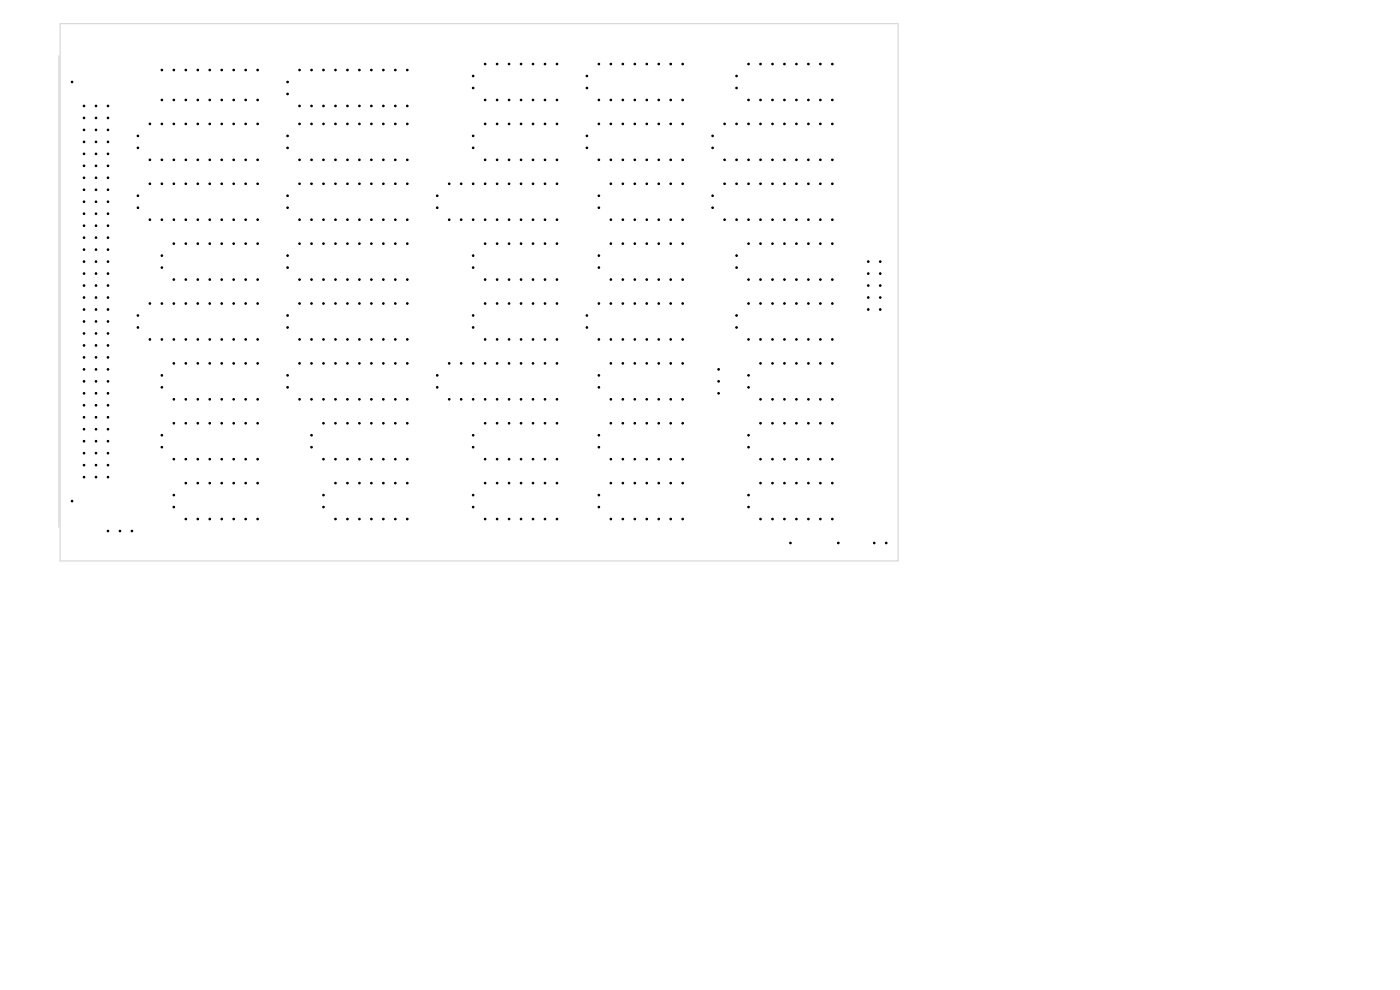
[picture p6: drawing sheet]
<svg xmlns="http://www.w3.org/2000/svg" width="297mm" height="210mm" viewBox="0 0 297 210" stroke-linecap="round" stroke-linejoin="round" font-family="sans-serif">
<path d="M12.5 11.8v100.1M12.7 5h177.8v114h-177.8z" fill="none" stroke="#d0d2cd" stroke-width=".21"/>
<g fill="#000" stroke="#000" stroke-width=".21">
<circle cx="15.3" cy="17.4" r=".17"/>
<circle cx="34.3" cy="14.9" r=".17"/>
<circle cx="36.9" cy="14.9" r=".17"/>
<circle cx="39.4" cy="14.9" r=".17"/>
<circle cx="42" cy="14.9" r=".17"/>
<circle cx="44.5" cy="14.9" r=".17"/>
<circle cx="47" cy="14.9" r=".17"/>
<circle cx="49.6" cy="14.9" r=".17"/>
<circle cx="52.1" cy="14.9" r=".17"/>
<circle cx="54.7" cy="14.9" r=".17"/>
<circle cx="61" cy="17.4" r=".17"/>
<circle cx="61" cy="19.9" r=".17"/>
<circle cx="63.5" cy="14.9" r=".17"/>
<circle cx="66.1" cy="14.9" r=".17"/>
<circle cx="68.6" cy="14.9" r=".17"/>
<circle cx="71.2" cy="14.9" r=".17"/>
<circle cx="73.7" cy="14.9" r=".17"/>
<circle cx="76.2" cy="14.9" r=".17"/>
<circle cx="78.8" cy="14.9" r=".17"/>
<circle cx="81.3" cy="14.9" r=".17"/>
<circle cx="83.9" cy="14.9" r=".17"/>
<circle cx="86.4" cy="14.9" r=".17"/>
<circle cx="100.4" cy="18.7" r=".17"/>
<circle cx="100.4" cy="16.1" r=".17"/>
<circle cx="102.9" cy="13.6" r=".17"/>
<circle cx="105.5" cy="13.6" r=".17"/>
<circle cx="108" cy="13.6" r=".17"/>
<circle cx="110.5" cy="13.6" r=".17"/>
<circle cx="113.1" cy="13.6" r=".17"/>
<circle cx="115.6" cy="13.6" r=".17"/>
<circle cx="118.2" cy="13.6" r=".17"/>
<circle cx="124.5" cy="18.7" r=".17"/>
<circle cx="124.5" cy="16.1" r=".17"/>
<circle cx="127" cy="13.6" r=".17"/>
<circle cx="129.6" cy="13.6" r=".17"/>
<circle cx="132.1" cy="13.6" r=".17"/>
<circle cx="134.7" cy="13.6" r=".17"/>
<circle cx="137.2" cy="13.6" r=".17"/>
<circle cx="139.7" cy="13.6" r=".17"/>
<circle cx="142.3" cy="13.6" r=".17"/>
<circle cx="144.8" cy="13.6" r=".17"/>
<circle cx="156.3" cy="18.7" r=".17"/>
<circle cx="156.3" cy="16.1" r=".17"/>
<circle cx="158.8" cy="13.6" r=".17"/>
<circle cx="161.3" cy="13.6" r=".17"/>
<circle cx="163.9" cy="13.6" r=".17"/>
<circle cx="166.4" cy="13.6" r=".17"/>
<circle cx="169" cy="13.6" r=".17"/>
<circle cx="171.5" cy="13.6" r=".17"/>
<circle cx="174" cy="13.6" r=".17"/>
<circle cx="176.6" cy="13.6" r=".17"/>
<circle cx="17.8" cy="37.7" r=".17"/>
<circle cx="17.8" cy="32.6" r=".17"/>
<circle cx="17.8" cy="22.5" r=".17"/>
<circle cx="17.8" cy="25" r=".17"/>
<circle cx="17.8" cy="27.6" r=".17"/>
<circle cx="17.8" cy="35.2" r=".17"/>
<circle cx="17.8" cy="30.1" r=".17"/>
<circle cx="20.4" cy="35.2" r=".17"/>
<circle cx="20.4" cy="32.6" r=".17"/>
<circle cx="20.4" cy="37.7" r=".17"/>
<circle cx="20.4" cy="30.1" r=".17"/>
<circle cx="20.4" cy="22.5" r=".17"/>
<circle cx="20.4" cy="25" r=".17"/>
<circle cx="20.4" cy="27.6" r=".17"/>
<circle cx="22.9" cy="22.5" r=".17"/>
<circle cx="22.9" cy="27.6" r=".17"/>
<circle cx="22.9" cy="32.6" r=".17"/>
<circle cx="22.9" cy="30.1" r=".17"/>
<circle cx="22.9" cy="25" r=".17"/>
<circle cx="22.9" cy="37.7" r=".17"/>
<circle cx="22.9" cy="35.2" r=".17"/>
<circle cx="29.3" cy="28.8" r=".17"/>
<circle cx="29.3" cy="31.4" r=".17"/>
<circle cx="31.8" cy="33.9" r=".17"/>
<circle cx="31.8" cy="39" r=".17"/>
<circle cx="31.8" cy="26.3" r=".17"/>
<circle cx="34.3" cy="21.2" r=".17"/>
<circle cx="34.3" cy="39" r=".17"/>
<circle cx="34.3" cy="26.3" r=".17"/>
<circle cx="34.3" cy="33.9" r=".17"/>
<circle cx="36.9" cy="39" r=".17"/>
<circle cx="36.9" cy="21.2" r=".17"/>
<circle cx="36.9" cy="26.3" r=".17"/>
<circle cx="36.9" cy="33.9" r=".17"/>
<circle cx="39.4" cy="26.3" r=".17"/>
<circle cx="39.4" cy="39" r=".17"/>
<circle cx="39.4" cy="21.2" r=".17"/>
<circle cx="39.4" cy="33.9" r=".17"/>
<circle cx="42" cy="39" r=".17"/>
<circle cx="42" cy="21.2" r=".17"/>
<circle cx="42" cy="33.9" r=".17"/>
<circle cx="42" cy="26.3" r=".17"/>
<circle cx="44.5" cy="26.3" r=".17"/>
<circle cx="44.5" cy="39" r=".17"/>
<circle cx="44.5" cy="21.2" r=".17"/>
<circle cx="44.5" cy="33.9" r=".17"/>
<circle cx="47" cy="21.2" r=".17"/>
<circle cx="47" cy="39" r=".17"/>
<circle cx="47" cy="26.3" r=".17"/>
<circle cx="47" cy="33.9" r=".17"/>
<circle cx="49.6" cy="26.3" r=".17"/>
<circle cx="49.6" cy="21.2" r=".17"/>
<circle cx="49.6" cy="39" r=".17"/>
<circle cx="49.6" cy="33.9" r=".17"/>
<circle cx="52.1" cy="26.3" r=".17"/>
<circle cx="52.1" cy="33.9" r=".17"/>
<circle cx="52.1" cy="21.2" r=".17"/>
<circle cx="52.1" cy="39" r=".17"/>
<circle cx="54.7" cy="26.3" r=".17"/>
<circle cx="54.7" cy="33.9" r=".17"/>
<circle cx="54.7" cy="21.2" r=".17"/>
<circle cx="54.7" cy="39" r=".17"/>
<circle cx="61" cy="31.4" r=".17"/>
<circle cx="61" cy="28.8" r=".17"/>
<circle cx="63.5" cy="22.5" r=".17"/>
<circle cx="63.5" cy="26.3" r=".17"/>
<circle cx="63.5" cy="33.9" r=".17"/>
<circle cx="63.5" cy="39" r=".17"/>
<circle cx="66.1" cy="39" r=".17"/>
<circle cx="66.1" cy="26.3" r=".17"/>
<circle cx="66.1" cy="33.9" r=".17"/>
<circle cx="66.1" cy="22.5" r=".17"/>
<circle cx="68.6" cy="33.9" r=".17"/>
<circle cx="68.6" cy="26.3" r=".17"/>
<circle cx="68.6" cy="39" r=".17"/>
<circle cx="68.6" cy="22.5" r=".17"/>
<circle cx="71.2" cy="26.3" r=".17"/>
<circle cx="71.2" cy="33.9" r=".17"/>
<circle cx="71.2" cy="22.5" r=".17"/>
<circle cx="71.2" cy="39" r=".17"/>
<circle cx="73.7" cy="39" r=".17"/>
<circle cx="73.7" cy="33.9" r=".17"/>
<circle cx="73.7" cy="22.5" r=".17"/>
<circle cx="73.7" cy="26.3" r=".17"/>
<circle cx="76.2" cy="33.9" r=".17"/>
<circle cx="76.2" cy="39" r=".17"/>
<circle cx="76.2" cy="26.3" r=".17"/>
<circle cx="76.2" cy="22.5" r=".17"/>
<circle cx="78.8" cy="26.3" r=".17"/>
<circle cx="78.8" cy="33.9" r=".17"/>
<circle cx="78.8" cy="39" r=".17"/>
<circle cx="78.8" cy="22.5" r=".17"/>
<circle cx="81.3" cy="33.9" r=".17"/>
<circle cx="81.3" cy="22.5" r=".17"/>
<circle cx="81.3" cy="26.3" r=".17"/>
<circle cx="81.3" cy="39" r=".17"/>
<circle cx="83.9" cy="33.9" r=".17"/>
<circle cx="83.9" cy="22.5" r=".17"/>
<circle cx="83.9" cy="26.3" r=".17"/>
<circle cx="83.9" cy="39" r=".17"/>
<circle cx="86.4" cy="33.9" r=".17"/>
<circle cx="86.4" cy="22.5" r=".17"/>
<circle cx="86.4" cy="26.3" r=".17"/>
<circle cx="86.4" cy="39" r=".17"/>
<circle cx="95.3" cy="39" r=".17"/>
<circle cx="97.8" cy="39" r=".17"/>
<circle cx="100.4" cy="39" r=".17"/>
<circle cx="100.4" cy="31.4" r=".17"/>
<circle cx="100.4" cy="28.8" r=".17"/>
<circle cx="102.9" cy="21.2" r=".17"/>
<circle cx="102.9" cy="26.3" r=".17"/>
<circle cx="102.9" cy="33.9" r=".17"/>
<circle cx="102.9" cy="39" r=".17"/>
<circle cx="105.5" cy="26.3" r=".17"/>
<circle cx="105.5" cy="33.9" r=".17"/>
<circle cx="105.5" cy="21.2" r=".17"/>
<circle cx="105.5" cy="39" r=".17"/>
<circle cx="108" cy="21.2" r=".17"/>
<circle cx="108" cy="26.3" r=".17"/>
<circle cx="108" cy="39" r=".17"/>
<circle cx="108" cy="33.9" r=".17"/>
<circle cx="110.5" cy="39" r=".17"/>
<circle cx="110.5" cy="33.9" r=".17"/>
<circle cx="110.5" cy="26.3" r=".17"/>
<circle cx="110.5" cy="21.2" r=".17"/>
<circle cx="113.1" cy="39" r=".17"/>
<circle cx="113.1" cy="21.2" r=".17"/>
<circle cx="113.1" cy="33.9" r=".17"/>
<circle cx="113.1" cy="26.3" r=".17"/>
<circle cx="115.6" cy="33.9" r=".17"/>
<circle cx="115.6" cy="39" r=".17"/>
<circle cx="115.6" cy="21.2" r=".17"/>
<circle cx="115.6" cy="26.3" r=".17"/>
<circle cx="118.2" cy="39" r=".17"/>
<circle cx="118.2" cy="33.9" r=".17"/>
<circle cx="118.2" cy="26.3" r=".17"/>
<circle cx="118.2" cy="21.2" r=".17"/>
<circle cx="124.5" cy="28.8" r=".17"/>
<circle cx="124.5" cy="31.4" r=".17"/>
<circle cx="127" cy="33.9" r=".17"/>
<circle cx="127" cy="21.2" r=".17"/>
<circle cx="127" cy="26.3" r=".17"/>
<circle cx="129.6" cy="26.3" r=".17"/>
<circle cx="129.6" cy="21.2" r=".17"/>
<circle cx="129.6" cy="33.9" r=".17"/>
<circle cx="129.6" cy="39" r=".17"/>
<circle cx="132.1" cy="39" r=".17"/>
<circle cx="132.1" cy="33.9" r=".17"/>
<circle cx="132.1" cy="21.2" r=".17"/>
<circle cx="132.1" cy="26.3" r=".17"/>
<circle cx="134.7" cy="21.2" r=".17"/>
<circle cx="134.7" cy="39" r=".17"/>
<circle cx="134.7" cy="33.9" r=".17"/>
<circle cx="134.7" cy="26.3" r=".17"/>
<circle cx="137.2" cy="39" r=".17"/>
<circle cx="137.2" cy="33.9" r=".17"/>
<circle cx="137.2" cy="21.2" r=".17"/>
<circle cx="137.2" cy="26.3" r=".17"/>
<circle cx="139.7" cy="39" r=".17"/>
<circle cx="139.7" cy="33.9" r=".17"/>
<circle cx="139.7" cy="21.2" r=".17"/>
<circle cx="139.7" cy="26.3" r=".17"/>
<circle cx="142.3" cy="21.2" r=".17"/>
<circle cx="142.3" cy="39" r=".17"/>
<circle cx="142.3" cy="33.9" r=".17"/>
<circle cx="142.3" cy="26.3" r=".17"/>
<circle cx="144.8" cy="33.9" r=".17"/>
<circle cx="144.8" cy="21.2" r=".17"/>
<circle cx="144.8" cy="26.3" r=".17"/>
<circle cx="144.8" cy="39" r=".17"/>
<circle cx="151.2" cy="28.8" r=".17"/>
<circle cx="151.2" cy="31.4" r=".17"/>
<circle cx="153.7" cy="39" r=".17"/>
<circle cx="153.7" cy="33.9" r=".17"/>
<circle cx="153.7" cy="26.3" r=".17"/>
<circle cx="156.3" cy="26.3" r=".17"/>
<circle cx="156.3" cy="33.9" r=".17"/>
<circle cx="156.3" cy="39" r=".17"/>
<circle cx="158.8" cy="21.2" r=".17"/>
<circle cx="158.8" cy="33.9" r=".17"/>
<circle cx="158.8" cy="39" r=".17"/>
<circle cx="158.8" cy="26.3" r=".17"/>
<circle cx="161.3" cy="39" r=".17"/>
<circle cx="161.3" cy="33.9" r=".17"/>
<circle cx="161.3" cy="26.3" r=".17"/>
<circle cx="161.3" cy="21.2" r=".17"/>
<circle cx="163.9" cy="21.2" r=".17"/>
<circle cx="163.9" cy="33.9" r=".17"/>
<circle cx="163.9" cy="26.3" r=".17"/>
<circle cx="163.9" cy="39" r=".17"/>
<circle cx="166.4" cy="39" r=".17"/>
<circle cx="166.4" cy="33.9" r=".17"/>
<circle cx="166.4" cy="26.3" r=".17"/>
<circle cx="166.4" cy="21.2" r=".17"/>
<circle cx="169" cy="39" r=".17"/>
<circle cx="169" cy="33.9" r=".17"/>
<circle cx="169" cy="21.2" r=".17"/>
<circle cx="169" cy="26.3" r=".17"/>
<circle cx="171.5" cy="21.2" r=".17"/>
<circle cx="171.5" cy="39" r=".17"/>
<circle cx="171.5" cy="33.9" r=".17"/>
<circle cx="171.5" cy="26.3" r=".17"/>
<circle cx="174" cy="33.9" r=".17"/>
<circle cx="174" cy="21.2" r=".17"/>
<circle cx="174" cy="26.3" r=".17"/>
<circle cx="174" cy="39" r=".17"/>
<circle cx="176.6" cy="33.9" r=".17"/>
<circle cx="176.6" cy="39" r=".17"/>
<circle cx="176.6" cy="26.3" r=".17"/>
<circle cx="176.6" cy="21.2" r=".17"/>
<circle cx="17.8" cy="42.8" r=".17"/>
<circle cx="17.8" cy="40.3" r=".17"/>
<circle cx="17.8" cy="58" r=".17"/>
<circle cx="17.8" cy="55.5" r=".17"/>
<circle cx="17.8" cy="50.4" r=".17"/>
<circle cx="17.8" cy="47.9" r=".17"/>
<circle cx="17.8" cy="45.3" r=".17"/>
<circle cx="17.8" cy="53" r=".17"/>
<circle cx="20.4" cy="42.8" r=".17"/>
<circle cx="20.4" cy="40.3" r=".17"/>
<circle cx="20.4" cy="50.4" r=".17"/>
<circle cx="20.4" cy="55.5" r=".17"/>
<circle cx="20.4" cy="58" r=".17"/>
<circle cx="20.4" cy="45.3" r=".17"/>
<circle cx="20.4" cy="53" r=".17"/>
<circle cx="20.4" cy="47.9" r=".17"/>
<circle cx="22.9" cy="42.8" r=".17"/>
<circle cx="22.9" cy="40.3" r=".17"/>
<circle cx="22.9" cy="55.5" r=".17"/>
<circle cx="22.9" cy="58" r=".17"/>
<circle cx="22.9" cy="50.4" r=".17"/>
<circle cx="22.9" cy="45.3" r=".17"/>
<circle cx="22.9" cy="47.9" r=".17"/>
<circle cx="22.9" cy="53" r=".17"/>
<circle cx="29.3" cy="41.5" r=".17"/>
<circle cx="29.3" cy="44.1" r=".17"/>
<circle cx="31.8" cy="46.6" r=".17"/>
<circle cx="34.3" cy="54.2" r=".17"/>
<circle cx="34.3" cy="56.8" r=".17"/>
<circle cx="34.3" cy="46.6" r=".17"/>
<circle cx="36.9" cy="46.6" r=".17"/>
<circle cx="36.9" cy="59.3" r=".17"/>
<circle cx="36.9" cy="51.7" r=".17"/>
<circle cx="39.4" cy="46.6" r=".17"/>
<circle cx="39.4" cy="59.3" r=".17"/>
<circle cx="39.4" cy="51.7" r=".17"/>
<circle cx="42" cy="59.3" r=".17"/>
<circle cx="42" cy="46.6" r=".17"/>
<circle cx="42" cy="51.7" r=".17"/>
<circle cx="44.5" cy="59.3" r=".17"/>
<circle cx="44.5" cy="46.6" r=".17"/>
<circle cx="44.5" cy="51.7" r=".17"/>
<circle cx="47" cy="59.3" r=".17"/>
<circle cx="47" cy="51.7" r=".17"/>
<circle cx="47" cy="46.6" r=".17"/>
<circle cx="49.6" cy="59.3" r=".17"/>
<circle cx="49.6" cy="46.6" r=".17"/>
<circle cx="49.6" cy="51.7" r=".17"/>
<circle cx="52.1" cy="46.6" r=".17"/>
<circle cx="52.1" cy="51.7" r=".17"/>
<circle cx="52.1" cy="59.3" r=".17"/>
<circle cx="54.7" cy="59.3" r=".17"/>
<circle cx="54.7" cy="46.6" r=".17"/>
<circle cx="54.7" cy="51.7" r=".17"/>
<circle cx="61" cy="41.5" r=".17"/>
<circle cx="61" cy="56.8" r=".17"/>
<circle cx="61" cy="54.2" r=".17"/>
<circle cx="61" cy="44.1" r=".17"/>
<circle cx="63.5" cy="51.7" r=".17"/>
<circle cx="63.5" cy="59.3" r=".17"/>
<circle cx="63.5" cy="46.6" r=".17"/>
<circle cx="66.1" cy="59.3" r=".17"/>
<circle cx="66.1" cy="51.7" r=".17"/>
<circle cx="66.1" cy="46.6" r=".17"/>
<circle cx="68.6" cy="46.6" r=".17"/>
<circle cx="68.6" cy="59.3" r=".17"/>
<circle cx="68.6" cy="51.7" r=".17"/>
<circle cx="71.2" cy="59.3" r=".17"/>
<circle cx="71.2" cy="46.6" r=".17"/>
<circle cx="71.2" cy="51.7" r=".17"/>
<circle cx="73.7" cy="46.6" r=".17"/>
<circle cx="73.7" cy="59.3" r=".17"/>
<circle cx="73.7" cy="51.7" r=".17"/>
<circle cx="76.2" cy="59.3" r=".17"/>
<circle cx="76.2" cy="51.7" r=".17"/>
<circle cx="76.2" cy="46.6" r=".17"/>
<circle cx="78.8" cy="59.3" r=".17"/>
<circle cx="78.8" cy="46.6" r=".17"/>
<circle cx="78.8" cy="51.7" r=".17"/>
<circle cx="81.3" cy="51.7" r=".17"/>
<circle cx="81.3" cy="59.3" r=".17"/>
<circle cx="81.3" cy="46.6" r=".17"/>
<circle cx="83.9" cy="59.3" r=".17"/>
<circle cx="83.9" cy="46.6" r=".17"/>
<circle cx="83.9" cy="51.7" r=".17"/>
<circle cx="86.4" cy="59.3" r=".17"/>
<circle cx="86.4" cy="51.7" r=".17"/>
<circle cx="86.4" cy="46.6" r=".17"/>
<circle cx="92.8" cy="41.5" r=".17"/>
<circle cx="92.8" cy="44.1" r=".17"/>
<circle cx="95.3" cy="46.6" r=".17"/>
<circle cx="97.8" cy="46.6" r=".17"/>
<circle cx="100.4" cy="46.6" r=".17"/>
<circle cx="100.4" cy="56.8" r=".17"/>
<circle cx="100.4" cy="54.2" r=".17"/>
<circle cx="102.9" cy="51.7" r=".17"/>
<circle cx="102.9" cy="46.6" r=".17"/>
<circle cx="102.9" cy="59.3" r=".17"/>
<circle cx="105.5" cy="59.3" r=".17"/>
<circle cx="105.5" cy="51.7" r=".17"/>
<circle cx="105.5" cy="46.6" r=".17"/>
<circle cx="108" cy="51.7" r=".17"/>
<circle cx="108" cy="46.6" r=".17"/>
<circle cx="108" cy="59.3" r=".17"/>
<circle cx="110.5" cy="51.7" r=".17"/>
<circle cx="110.5" cy="46.6" r=".17"/>
<circle cx="110.5" cy="59.3" r=".17"/>
<circle cx="113.1" cy="46.6" r=".17"/>
<circle cx="113.1" cy="59.3" r=".17"/>
<circle cx="113.1" cy="51.7" r=".17"/>
<circle cx="115.6" cy="51.7" r=".17"/>
<circle cx="115.6" cy="59.3" r=".17"/>
<circle cx="115.6" cy="46.6" r=".17"/>
<circle cx="118.2" cy="51.7" r=".17"/>
<circle cx="118.2" cy="59.3" r=".17"/>
<circle cx="118.2" cy="46.6" r=".17"/>
<circle cx="127" cy="41.5" r=".17"/>
<circle cx="127" cy="56.8" r=".17"/>
<circle cx="127" cy="44.1" r=".17"/>
<circle cx="127" cy="54.2" r=".17"/>
<circle cx="129.6" cy="46.6" r=".17"/>
<circle cx="129.6" cy="51.7" r=".17"/>
<circle cx="129.6" cy="59.3" r=".17"/>
<circle cx="132.1" cy="46.6" r=".17"/>
<circle cx="132.1" cy="51.7" r=".17"/>
<circle cx="132.1" cy="59.3" r=".17"/>
<circle cx="134.7" cy="46.6" r=".17"/>
<circle cx="134.7" cy="59.3" r=".17"/>
<circle cx="134.7" cy="51.7" r=".17"/>
<circle cx="137.2" cy="46.6" r=".17"/>
<circle cx="137.2" cy="51.7" r=".17"/>
<circle cx="137.2" cy="59.3" r=".17"/>
<circle cx="139.7" cy="59.3" r=".17"/>
<circle cx="139.7" cy="46.6" r=".17"/>
<circle cx="139.7" cy="51.7" r=".17"/>
<circle cx="142.3" cy="59.3" r=".17"/>
<circle cx="142.3" cy="51.7" r=".17"/>
<circle cx="142.3" cy="46.6" r=".17"/>
<circle cx="144.8" cy="46.6" r=".17"/>
<circle cx="144.8" cy="59.3" r=".17"/>
<circle cx="144.8" cy="51.7" r=".17"/>
<circle cx="151.2" cy="41.5" r=".17"/>
<circle cx="151.2" cy="44.1" r=".17"/>
<circle cx="153.7" cy="46.6" r=".17"/>
<circle cx="156.3" cy="54.2" r=".17"/>
<circle cx="156.3" cy="46.6" r=".17"/>
<circle cx="156.3" cy="56.8" r=".17"/>
<circle cx="158.8" cy="59.3" r=".17"/>
<circle cx="158.8" cy="51.7" r=".17"/>
<circle cx="158.8" cy="46.6" r=".17"/>
<circle cx="161.3" cy="46.6" r=".17"/>
<circle cx="161.3" cy="51.7" r=".17"/>
<circle cx="161.3" cy="59.3" r=".17"/>
<circle cx="163.9" cy="59.3" r=".17"/>
<circle cx="163.9" cy="46.6" r=".17"/>
<circle cx="163.9" cy="51.7" r=".17"/>
<circle cx="166.4" cy="46.6" r=".17"/>
<circle cx="166.4" cy="51.7" r=".17"/>
<circle cx="166.4" cy="59.3" r=".17"/>
<circle cx="169" cy="59.3" r=".17"/>
<circle cx="169" cy="46.6" r=".17"/>
<circle cx="169" cy="51.7" r=".17"/>
<circle cx="171.5" cy="46.6" r=".17"/>
<circle cx="171.5" cy="51.7" r=".17"/>
<circle cx="171.5" cy="59.3" r=".17"/>
<circle cx="174" cy="46.6" r=".17"/>
<circle cx="174" cy="59.3" r=".17"/>
<circle cx="174" cy="51.7" r=".17"/>
<circle cx="176.6" cy="46.6" r=".17"/>
<circle cx="176.6" cy="51.7" r=".17"/>
<circle cx="176.6" cy="59.3" r=".17"/>
<circle cx="184.2" cy="55.5" r=".17"/>
<circle cx="184.2" cy="58" r=".17"/>
<circle cx="186.7" cy="55.5" r=".17"/>
<circle cx="186.7" cy="58" r=".17"/>
<circle cx="17.8" cy="68.2" r=".17"/>
<circle cx="17.8" cy="65.7" r=".17"/>
<circle cx="17.8" cy="70.7" r=".17"/>
<circle cx="17.8" cy="63.1" r=".17"/>
<circle cx="17.8" cy="73.3" r=".17"/>
<circle cx="17.8" cy="60.6" r=".17"/>
<circle cx="17.8" cy="78.4" r=".17"/>
<circle cx="17.8" cy="75.8" r=".17"/>
<circle cx="20.4" cy="73.3" r=".17"/>
<circle cx="20.4" cy="78.4" r=".17"/>
<circle cx="20.4" cy="70.7" r=".17"/>
<circle cx="20.4" cy="65.7" r=".17"/>
<circle cx="20.4" cy="63.1" r=".17"/>
<circle cx="20.4" cy="68.2" r=".17"/>
<circle cx="20.4" cy="75.8" r=".17"/>
<circle cx="20.4" cy="60.6" r=".17"/>
<circle cx="22.9" cy="78.4" r=".17"/>
<circle cx="22.9" cy="70.7" r=".17"/>
<circle cx="22.9" cy="65.7" r=".17"/>
<circle cx="22.9" cy="63.1" r=".17"/>
<circle cx="22.9" cy="75.8" r=".17"/>
<circle cx="22.9" cy="73.3" r=".17"/>
<circle cx="22.9" cy="68.2" r=".17"/>
<circle cx="22.9" cy="60.6" r=".17"/>
<circle cx="29.3" cy="69.5" r=".17"/>
<circle cx="29.3" cy="66.9" r=".17"/>
<circle cx="31.8" cy="72" r=".17"/>
<circle cx="31.8" cy="64.4" r=".17"/>
<circle cx="34.3" cy="79.6" r=".17"/>
<circle cx="34.3" cy="72" r=".17"/>
<circle cx="34.3" cy="64.4" r=".17"/>
<circle cx="36.9" cy="72" r=".17"/>
<circle cx="36.9" cy="77.1" r=".17"/>
<circle cx="36.9" cy="64.4" r=".17"/>
<circle cx="39.4" cy="72" r=".17"/>
<circle cx="39.4" cy="77.1" r=".17"/>
<circle cx="39.4" cy="64.4" r=".17"/>
<circle cx="42" cy="72" r=".17"/>
<circle cx="42" cy="64.4" r=".17"/>
<circle cx="42" cy="77.1" r=".17"/>
<circle cx="44.5" cy="64.4" r=".17"/>
<circle cx="44.5" cy="72" r=".17"/>
<circle cx="44.5" cy="77.1" r=".17"/>
<circle cx="47" cy="72" r=".17"/>
<circle cx="47" cy="64.4" r=".17"/>
<circle cx="47" cy="77.1" r=".17"/>
<circle cx="49.6" cy="72" r=".17"/>
<circle cx="49.6" cy="64.4" r=".17"/>
<circle cx="49.6" cy="77.1" r=".17"/>
<circle cx="52.1" cy="72" r=".17"/>
<circle cx="52.1" cy="64.4" r=".17"/>
<circle cx="52.1" cy="77.1" r=".17"/>
<circle cx="54.7" cy="72" r=".17"/>
<circle cx="54.7" cy="77.1" r=".17"/>
<circle cx="54.7" cy="64.4" r=".17"/>
<circle cx="61" cy="69.5" r=".17"/>
<circle cx="61" cy="66.9" r=".17"/>
<circle cx="61" cy="79.6" r=".17"/>
<circle cx="63.5" cy="77.1" r=".17"/>
<circle cx="63.5" cy="72" r=".17"/>
<circle cx="63.5" cy="64.4" r=".17"/>
<circle cx="66.1" cy="72" r=".17"/>
<circle cx="66.1" cy="77.1" r=".17"/>
<circle cx="66.1" cy="64.4" r=".17"/>
<circle cx="68.6" cy="72" r=".17"/>
<circle cx="68.6" cy="77.1" r=".17"/>
<circle cx="68.6" cy="64.4" r=".17"/>
<circle cx="71.2" cy="72" r=".17"/>
<circle cx="71.2" cy="77.1" r=".17"/>
<circle cx="71.2" cy="64.4" r=".17"/>
<circle cx="73.7" cy="77.1" r=".17"/>
<circle cx="73.7" cy="72" r=".17"/>
<circle cx="73.7" cy="64.4" r=".17"/>
<circle cx="76.2" cy="64.4" r=".17"/>
<circle cx="76.2" cy="72" r=".17"/>
<circle cx="76.2" cy="77.1" r=".17"/>
<circle cx="78.8" cy="77.1" r=".17"/>
<circle cx="78.8" cy="64.4" r=".17"/>
<circle cx="78.8" cy="72" r=".17"/>
<circle cx="81.3" cy="72" r=".17"/>
<circle cx="81.3" cy="77.1" r=".17"/>
<circle cx="81.3" cy="64.4" r=".17"/>
<circle cx="83.9" cy="64.4" r=".17"/>
<circle cx="83.9" cy="72" r=".17"/>
<circle cx="83.9" cy="77.1" r=".17"/>
<circle cx="86.4" cy="77.1" r=".17"/>
<circle cx="86.4" cy="72" r=".17"/>
<circle cx="86.4" cy="64.4" r=".17"/>
<circle cx="92.8" cy="79.6" r=".17"/>
<circle cx="95.3" cy="77.1" r=".17"/>
<circle cx="97.8" cy="77.1" r=".17"/>
<circle cx="100.4" cy="69.5" r=".17"/>
<circle cx="100.4" cy="66.9" r=".17"/>
<circle cx="100.4" cy="77.1" r=".17"/>
<circle cx="102.9" cy="77.1" r=".17"/>
<circle cx="102.9" cy="72" r=".17"/>
<circle cx="102.9" cy="64.4" r=".17"/>
<circle cx="105.5" cy="72" r=".17"/>
<circle cx="105.5" cy="77.1" r=".17"/>
<circle cx="105.5" cy="64.4" r=".17"/>
<circle cx="108" cy="72" r=".17"/>
<circle cx="108" cy="77.1" r=".17"/>
<circle cx="108" cy="64.4" r=".17"/>
<circle cx="110.5" cy="72" r=".17"/>
<circle cx="110.5" cy="77.1" r=".17"/>
<circle cx="110.5" cy="64.4" r=".17"/>
<circle cx="113.1" cy="77.1" r=".17"/>
<circle cx="113.1" cy="72" r=".17"/>
<circle cx="113.1" cy="64.4" r=".17"/>
<circle cx="115.6" cy="77.1" r=".17"/>
<circle cx="115.6" cy="72" r=".17"/>
<circle cx="115.6" cy="64.4" r=".17"/>
<circle cx="118.2" cy="77.1" r=".17"/>
<circle cx="118.2" cy="72" r=".17"/>
<circle cx="118.2" cy="64.4" r=".17"/>
<circle cx="124.5" cy="66.9" r=".17"/>
<circle cx="124.5" cy="69.5" r=".17"/>
<circle cx="127" cy="72" r=".17"/>
<circle cx="127" cy="79.6" r=".17"/>
<circle cx="127" cy="64.4" r=".17"/>
<circle cx="129.6" cy="77.1" r=".17"/>
<circle cx="129.6" cy="64.4" r=".17"/>
<circle cx="129.6" cy="72" r=".17"/>
<circle cx="132.1" cy="77.1" r=".17"/>
<circle cx="132.1" cy="72" r=".17"/>
<circle cx="132.1" cy="64.4" r=".17"/>
<circle cx="134.7" cy="72" r=".17"/>
<circle cx="134.7" cy="64.4" r=".17"/>
<circle cx="134.7" cy="77.1" r=".17"/>
<circle cx="137.2" cy="72" r=".17"/>
<circle cx="137.2" cy="77.1" r=".17"/>
<circle cx="137.2" cy="64.4" r=".17"/>
<circle cx="139.7" cy="77.1" r=".17"/>
<circle cx="139.7" cy="64.4" r=".17"/>
<circle cx="139.7" cy="72" r=".17"/>
<circle cx="142.3" cy="72" r=".17"/>
<circle cx="142.3" cy="64.4" r=".17"/>
<circle cx="142.3" cy="77.1" r=".17"/>
<circle cx="144.8" cy="72" r=".17"/>
<circle cx="144.8" cy="77.1" r=".17"/>
<circle cx="144.8" cy="64.4" r=".17"/>
<circle cx="152.4" cy="78.4" r=".17"/>
<circle cx="156.3" cy="69.5" r=".17"/>
<circle cx="156.3" cy="66.9" r=".17"/>
<circle cx="158.8" cy="72" r=".17"/>
<circle cx="158.8" cy="79.6" r=".17"/>
<circle cx="158.8" cy="64.4" r=".17"/>
<circle cx="161.3" cy="64.4" r=".17"/>
<circle cx="161.3" cy="77.1" r=".17"/>
<circle cx="161.3" cy="72" r=".17"/>
<circle cx="163.9" cy="77.1" r=".17"/>
<circle cx="163.9" cy="64.4" r=".17"/>
<circle cx="163.9" cy="72" r=".17"/>
<circle cx="166.4" cy="77.1" r=".17"/>
<circle cx="166.4" cy="72" r=".17"/>
<circle cx="166.4" cy="64.4" r=".17"/>
<circle cx="169" cy="72" r=".17"/>
<circle cx="169" cy="64.4" r=".17"/>
<circle cx="169" cy="77.1" r=".17"/>
<circle cx="171.5" cy="72" r=".17"/>
<circle cx="171.5" cy="64.4" r=".17"/>
<circle cx="171.5" cy="77.1" r=".17"/>
<circle cx="174" cy="64.4" r=".17"/>
<circle cx="174" cy="77.1" r=".17"/>
<circle cx="174" cy="72" r=".17"/>
<circle cx="176.6" cy="64.4" r=".17"/>
<circle cx="176.6" cy="77.1" r=".17"/>
<circle cx="176.6" cy="72" r=".17"/>
<circle cx="184.2" cy="65.7" r=".17"/>
<circle cx="184.2" cy="63.1" r=".17"/>
<circle cx="184.2" cy="60.6" r=".17"/>
<circle cx="186.7" cy="63.1" r=".17"/>
<circle cx="186.7" cy="65.7" r=".17"/>
<circle cx="186.7" cy="60.6" r=".17"/>
<circle cx="17.8" cy="83.4" r=".17"/>
<circle cx="17.8" cy="86" r=".17"/>
<circle cx="17.8" cy="96.1" r=".17"/>
<circle cx="17.8" cy="80.9" r=".17"/>
<circle cx="17.8" cy="91.1" r=".17"/>
<circle cx="17.8" cy="88.5" r=".17"/>
<circle cx="17.8" cy="98.7" r=".17"/>
<circle cx="17.8" cy="93.6" r=".17"/>
<circle cx="20.4" cy="80.9" r=".17"/>
<circle cx="20.4" cy="98.7" r=".17"/>
<circle cx="20.4" cy="91.1" r=".17"/>
<circle cx="20.4" cy="88.5" r=".17"/>
<circle cx="20.4" cy="83.4" r=".17"/>
<circle cx="20.4" cy="96.1" r=".17"/>
<circle cx="20.4" cy="86" r=".17"/>
<circle cx="20.4" cy="93.6" r=".17"/>
<circle cx="22.9" cy="98.7" r=".17"/>
<circle cx="22.9" cy="91.1" r=".17"/>
<circle cx="22.9" cy="96.1" r=".17"/>
<circle cx="22.9" cy="86" r=".17"/>
<circle cx="22.9" cy="93.6" r=".17"/>
<circle cx="22.9" cy="80.9" r=".17"/>
<circle cx="22.9" cy="88.5" r=".17"/>
<circle cx="22.9" cy="83.4" r=".17"/>
<circle cx="34.3" cy="94.9" r=".17"/>
<circle cx="34.3" cy="82.2" r=".17"/>
<circle cx="34.3" cy="92.3" r=".17"/>
<circle cx="36.9" cy="89.8" r=".17"/>
<circle cx="36.9" cy="84.7" r=".17"/>
<circle cx="36.9" cy="97.4" r=".17"/>
<circle cx="39.4" cy="84.7" r=".17"/>
<circle cx="39.4" cy="89.8" r=".17"/>
<circle cx="39.4" cy="97.4" r=".17"/>
<circle cx="42" cy="84.7" r=".17"/>
<circle cx="42" cy="97.4" r=".17"/>
<circle cx="42" cy="89.8" r=".17"/>
<circle cx="44.5" cy="97.4" r=".17"/>
<circle cx="44.5" cy="89.8" r=".17"/>
<circle cx="44.5" cy="84.7" r=".17"/>
<circle cx="47" cy="89.8" r=".17"/>
<circle cx="47" cy="84.7" r=".17"/>
<circle cx="47" cy="97.4" r=".17"/>
<circle cx="49.6" cy="84.7" r=".17"/>
<circle cx="49.6" cy="89.8" r=".17"/>
<circle cx="49.6" cy="97.4" r=".17"/>
<circle cx="52.1" cy="89.8" r=".17"/>
<circle cx="52.1" cy="84.7" r=".17"/>
<circle cx="52.1" cy="97.4" r=".17"/>
<circle cx="54.7" cy="84.7" r=".17"/>
<circle cx="54.7" cy="89.8" r=".17"/>
<circle cx="54.7" cy="97.4" r=".17"/>
<circle cx="61" cy="82.2" r=".17"/>
<circle cx="63.5" cy="84.7" r=".17"/>
<circle cx="66.1" cy="94.9" r=".17"/>
<circle cx="66.1" cy="92.3" r=".17"/>
<circle cx="66.1" cy="84.7" r=".17"/>
<circle cx="68.6" cy="84.7" r=".17"/>
<circle cx="68.6" cy="89.8" r=".17"/>
<circle cx="68.6" cy="97.4" r=".17"/>
<circle cx="71.2" cy="84.7" r=".17"/>
<circle cx="71.2" cy="89.8" r=".17"/>
<circle cx="71.2" cy="97.4" r=".17"/>
<circle cx="73.7" cy="97.4" r=".17"/>
<circle cx="73.7" cy="84.7" r=".17"/>
<circle cx="73.7" cy="89.8" r=".17"/>
<circle cx="76.2" cy="84.7" r=".17"/>
<circle cx="76.2" cy="97.4" r=".17"/>
<circle cx="76.2" cy="89.8" r=".17"/>
<circle cx="78.8" cy="97.4" r=".17"/>
<circle cx="78.8" cy="84.7" r=".17"/>
<circle cx="78.8" cy="89.8" r=".17"/>
<circle cx="81.3" cy="84.7" r=".17"/>
<circle cx="81.3" cy="89.8" r=".17"/>
<circle cx="81.3" cy="97.4" r=".17"/>
<circle cx="83.9" cy="97.4" r=".17"/>
<circle cx="83.9" cy="84.7" r=".17"/>
<circle cx="83.9" cy="89.8" r=".17"/>
<circle cx="86.4" cy="97.4" r=".17"/>
<circle cx="86.4" cy="89.8" r=".17"/>
<circle cx="86.4" cy="84.7" r=".17"/>
<circle cx="92.8" cy="82.2" r=".17"/>
<circle cx="95.3" cy="84.7" r=".17"/>
<circle cx="97.8" cy="84.7" r=".17"/>
<circle cx="100.4" cy="92.3" r=".17"/>
<circle cx="100.4" cy="94.9" r=".17"/>
<circle cx="100.4" cy="84.7" r=".17"/>
<circle cx="102.9" cy="89.8" r=".17"/>
<circle cx="102.9" cy="84.7" r=".17"/>
<circle cx="102.9" cy="97.4" r=".17"/>
<circle cx="105.5" cy="97.4" r=".17"/>
<circle cx="105.5" cy="84.7" r=".17"/>
<circle cx="105.5" cy="89.8" r=".17"/>
<circle cx="108" cy="97.4" r=".17"/>
<circle cx="108" cy="89.8" r=".17"/>
<circle cx="108" cy="84.7" r=".17"/>
<circle cx="110.5" cy="84.7" r=".17"/>
<circle cx="110.5" cy="89.8" r=".17"/>
<circle cx="110.5" cy="97.4" r=".17"/>
<circle cx="113.1" cy="89.8" r=".17"/>
<circle cx="113.1" cy="84.7" r=".17"/>
<circle cx="113.1" cy="97.4" r=".17"/>
<circle cx="115.6" cy="89.8" r=".17"/>
<circle cx="115.6" cy="84.7" r=".17"/>
<circle cx="115.6" cy="97.4" r=".17"/>
<circle cx="118.2" cy="84.7" r=".17"/>
<circle cx="118.2" cy="97.4" r=".17"/>
<circle cx="118.2" cy="89.8" r=".17"/>
<circle cx="127" cy="82.2" r=".17"/>
<circle cx="127" cy="94.9" r=".17"/>
<circle cx="127" cy="92.3" r=".17"/>
<circle cx="129.6" cy="97.4" r=".17"/>
<circle cx="129.6" cy="84.7" r=".17"/>
<circle cx="129.6" cy="89.8" r=".17"/>
<circle cx="132.1" cy="84.7" r=".17"/>
<circle cx="132.1" cy="89.8" r=".17"/>
<circle cx="132.1" cy="97.4" r=".17"/>
<circle cx="134.7" cy="84.7" r=".17"/>
<circle cx="134.7" cy="97.4" r=".17"/>
<circle cx="134.7" cy="89.8" r=".17"/>
<circle cx="137.2" cy="97.4" r=".17"/>
<circle cx="137.2" cy="84.7" r=".17"/>
<circle cx="137.2" cy="89.8" r=".17"/>
<circle cx="139.7" cy="97.4" r=".17"/>
<circle cx="139.7" cy="89.8" r=".17"/>
<circle cx="139.7" cy="84.7" r=".17"/>
<circle cx="142.3" cy="89.8" r=".17"/>
<circle cx="142.3" cy="97.4" r=".17"/>
<circle cx="142.3" cy="84.7" r=".17"/>
<circle cx="144.8" cy="84.7" r=".17"/>
<circle cx="144.8" cy="89.8" r=".17"/>
<circle cx="144.8" cy="97.4" r=".17"/>
<circle cx="152.4" cy="83.4" r=".17"/>
<circle cx="152.4" cy="80.9" r=".17"/>
<circle cx="158.8" cy="82.2" r=".17"/>
<circle cx="158.8" cy="94.9" r=".17"/>
<circle cx="158.8" cy="92.3" r=".17"/>
<circle cx="161.3" cy="89.8" r=".17"/>
<circle cx="161.3" cy="97.4" r=".17"/>
<circle cx="161.3" cy="84.7" r=".17"/>
<circle cx="163.9" cy="97.4" r=".17"/>
<circle cx="163.9" cy="84.7" r=".17"/>
<circle cx="163.9" cy="89.8" r=".17"/>
<circle cx="166.4" cy="89.8" r=".17"/>
<circle cx="166.4" cy="84.7" r=".17"/>
<circle cx="166.4" cy="97.4" r=".17"/>
<circle cx="169" cy="84.7" r=".17"/>
<circle cx="169" cy="89.8" r=".17"/>
<circle cx="169" cy="97.4" r=".17"/>
<circle cx="171.5" cy="89.8" r=".17"/>
<circle cx="171.5" cy="84.7" r=".17"/>
<circle cx="171.5" cy="97.4" r=".17"/>
<circle cx="174" cy="97.4" r=".17"/>
<circle cx="174" cy="84.7" r=".17"/>
<circle cx="174" cy="89.8" r=".17"/>
<circle cx="176.6" cy="97.4" r=".17"/>
<circle cx="176.6" cy="84.7" r=".17"/>
<circle cx="176.6" cy="89.8" r=".17"/>
<circle cx="15.3" cy="106.3" r=".18"/>
<circle cx="17.8" cy="101.2" r=".17"/>
<circle cx="20.4" cy="101.2" r=".17"/>
<circle cx="22.9" cy="112.6" r=".17"/>
<circle cx="22.9" cy="101.2" r=".17"/>
<circle cx="25.4" cy="112.6" r=".17"/>
<circle cx="28" cy="112.6" r=".17"/>
<circle cx="36.9" cy="105" r=".17"/>
<circle cx="36.9" cy="107.6" r=".17"/>
<circle cx="39.4" cy="110.1" r=".17"/>
<circle cx="39.4" cy="102.5" r=".17"/>
<circle cx="42" cy="110.1" r=".17"/>
<circle cx="42" cy="102.5" r=".17"/>
<circle cx="44.5" cy="102.5" r=".17"/>
<circle cx="44.5" cy="110.1" r=".17"/>
<circle cx="47" cy="110.1" r=".17"/>
<circle cx="47" cy="102.5" r=".17"/>
<circle cx="49.6" cy="102.5" r=".17"/>
<circle cx="49.6" cy="110.1" r=".17"/>
<circle cx="52.1" cy="110.1" r=".17"/>
<circle cx="52.1" cy="102.5" r=".17"/>
<circle cx="54.7" cy="110.1" r=".17"/>
<circle cx="54.7" cy="102.5" r=".17"/>
<circle cx="68.6" cy="105" r=".17"/>
<circle cx="68.6" cy="107.6" r=".17"/>
<circle cx="71.2" cy="110.1" r=".17"/>
<circle cx="71.2" cy="102.5" r=".17"/>
<circle cx="73.7" cy="110.1" r=".17"/>
<circle cx="73.7" cy="102.5" r=".17"/>
<circle cx="76.2" cy="110.1" r=".17"/>
<circle cx="76.2" cy="102.5" r=".17"/>
<circle cx="78.8" cy="110.1" r=".17"/>
<circle cx="78.8" cy="102.5" r=".17"/>
<circle cx="81.3" cy="110.1" r=".17"/>
<circle cx="81.3" cy="102.5" r=".17"/>
<circle cx="83.9" cy="110.1" r=".17"/>
<circle cx="83.9" cy="102.5" r=".17"/>
<circle cx="86.4" cy="110.1" r=".17"/>
<circle cx="86.4" cy="102.5" r=".17"/>
<circle cx="100.4" cy="105" r=".17"/>
<circle cx="100.4" cy="107.6" r=".17"/>
<circle cx="102.9" cy="110.1" r=".17"/>
<circle cx="102.9" cy="102.5" r=".17"/>
<circle cx="105.5" cy="110.1" r=".17"/>
<circle cx="105.5" cy="102.5" r=".17"/>
<circle cx="108" cy="110.1" r=".17"/>
<circle cx="108" cy="102.5" r=".17"/>
<circle cx="110.5" cy="110.1" r=".17"/>
<circle cx="110.5" cy="102.5" r=".17"/>
<circle cx="113.1" cy="110.1" r=".17"/>
<circle cx="113.1" cy="102.5" r=".17"/>
<circle cx="115.6" cy="110.1" r=".17"/>
<circle cx="115.6" cy="102.5" r=".17"/>
<circle cx="118.2" cy="110.1" r=".17"/>
<circle cx="118.2" cy="102.5" r=".17"/>
<circle cx="127" cy="105" r=".17"/>
<circle cx="127" cy="107.6" r=".17"/>
<circle cx="129.6" cy="102.5" r=".17"/>
<circle cx="129.6" cy="110.1" r=".17"/>
<circle cx="132.1" cy="110.1" r=".17"/>
<circle cx="132.1" cy="102.5" r=".17"/>
<circle cx="134.7" cy="110.1" r=".17"/>
<circle cx="134.7" cy="102.5" r=".17"/>
<circle cx="137.2" cy="110.1" r=".17"/>
<circle cx="137.2" cy="102.5" r=".17"/>
<circle cx="139.7" cy="110.1" r=".17"/>
<circle cx="139.7" cy="102.5" r=".17"/>
<circle cx="142.3" cy="102.5" r=".17"/>
<circle cx="142.3" cy="110.1" r=".17"/>
<circle cx="144.8" cy="110.1" r=".17"/>
<circle cx="144.8" cy="102.5" r=".17"/>
<circle cx="158.8" cy="107.6" r=".17"/>
<circle cx="158.8" cy="105" r=".17"/>
<circle cx="161.3" cy="102.5" r=".17"/>
<circle cx="161.3" cy="110.1" r=".17"/>
<circle cx="163.9" cy="102.5" r=".17"/>
<circle cx="163.9" cy="110.1" r=".17"/>
<circle cx="166.4" cy="110.1" r=".17"/>
<circle cx="166.4" cy="102.5" r=".17"/>
<circle cx="167.7" cy="115.2" r=".17"/>
<circle cx="169" cy="110.1" r=".17"/>
<circle cx="169" cy="102.5" r=".17"/>
<circle cx="171.5" cy="102.5" r=".17"/>
<circle cx="171.5" cy="110.1" r=".17"/>
<circle cx="174" cy="110.1" r=".17"/>
<circle cx="174" cy="102.5" r=".17"/>
<circle cx="176.6" cy="110.1" r=".17"/>
<circle cx="176.6" cy="102.5" r=".17"/>
<circle cx="177.8" cy="115.2" r=".17"/>
<circle cx="185.5" cy="115.2" r=".17"/>
<circle cx="188" cy="115.2" r=".17"/>
</g>
</svg>
